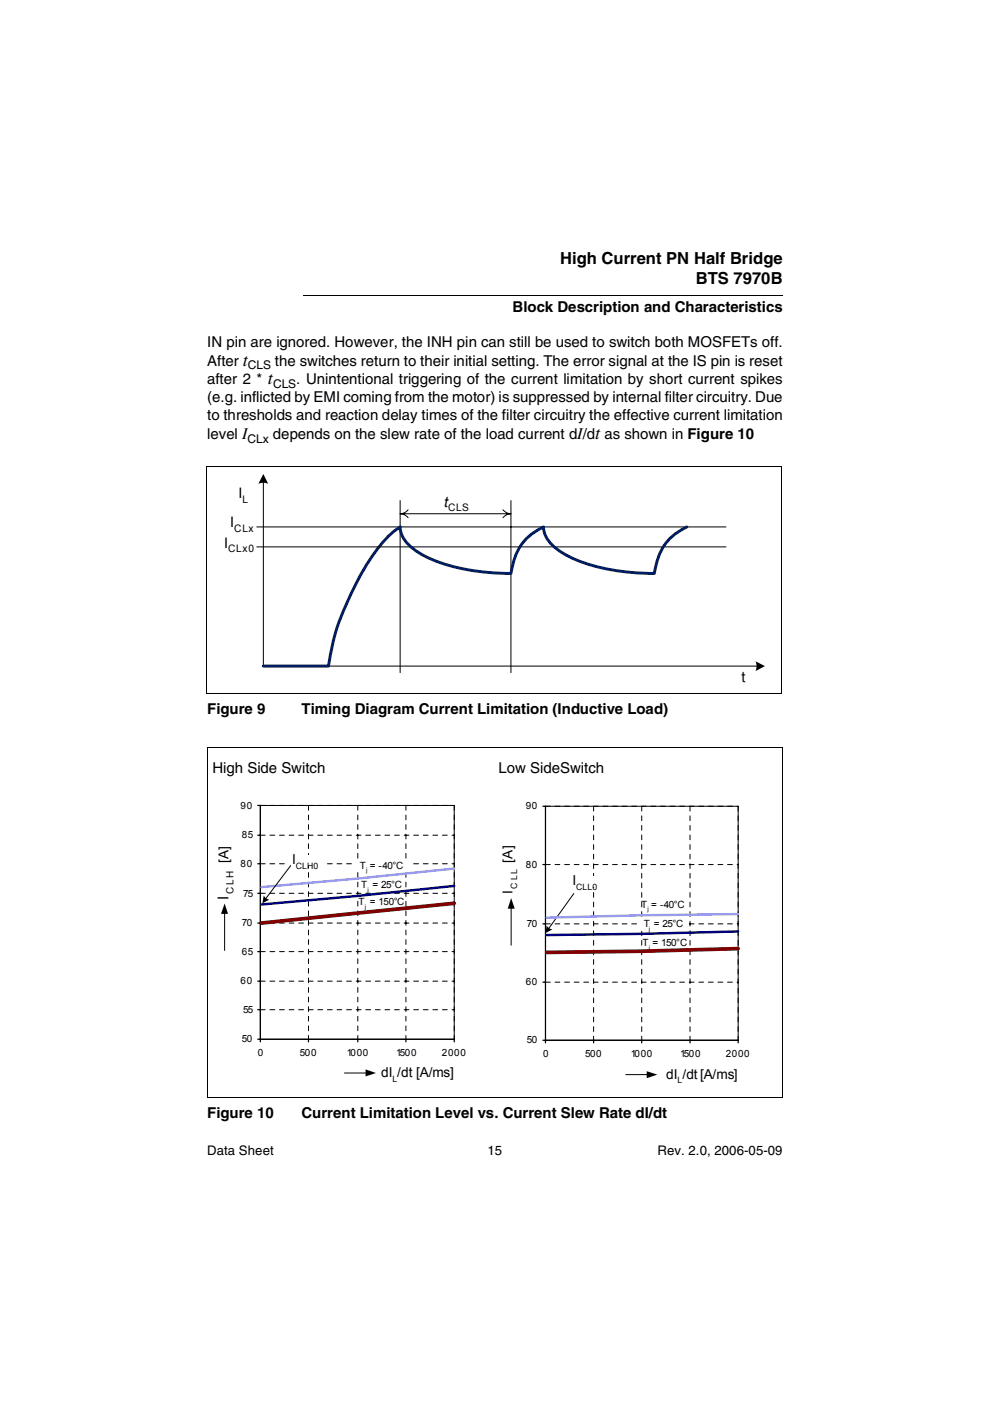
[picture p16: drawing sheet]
<svg xmlns="http://www.w3.org/2000/svg" width="210mm" height="297mm" viewBox="0 0 210 297" stroke-linecap="round" stroke-linejoin="round" font-family="sans-serif">
<defs><g id="words">
<g font-size="3.9">
<text x="51.5" y="77.5">t</text>
<text x="56.8" y="81.4">t</text>
<text x="126.2" y="93">t</text>
</g>
<g font-size="3.5">
<text x="118.7" y="55.9">High Current PN Half Bridge</text>
<text x="147.5" y="60.1">BTS 7970B</text>
</g>
<g font-size="3.2">
<text x="108.7" y="66.2">Block Description and Characteristics</text>
<text x="43.9" y="73.7">IN pin are ignored. However, the INH pin can still be used to switch both MOSFETs off.</text>
<text x="43.9" y="77.5">After</text>
<text x="58.3" y="77.5">the switches return to their initial setting. The error signal at the IS pin is reset</text>
<text x="43.9" y="81.4">after 2 *</text>
<text x="62.8" y="81.4">. Unintentional triggering of the current limitation by short current spikes</text>
<text x="43.9" y="85.3">(e.g. inflicted by EMI coming from the motor) is suppressed by internal filter circuitry. Due</text>
<text x="43.9" y="89.2">to thresholds and reaction delay times of the filter circuitry the effective current limitation</text>
<text x="43.9" y="93">level I</text>
<text x="57.9" y="93">depends on the slew rate of the load current dI/d as shown in Figure 10</text>
<text x="43.9" y="151.4">Figure 9</text>
<text x="63.9" y="151.4">Timing Diagram Current Limitation (Inductive Load)</text>
<text x="45" y="163.9">High Side Switch</text>
<text x="105.7" y="163.9">Low SideSwitch</text>
<text x="48.4" y="190.8" transform="rotate(-90 48.4 190.8)">I</text>
<text x="43.9" y="236.9">Figure 10</text>
<text x="63.9" y="236.9">Current Limitation Level vs. Current Slew Rate dI/dt</text>
</g>
<g font-size="3.1">
<text x="50.5" y="105.7">I</text>
<text x="94.1" y="107.4">t</text>
<text x="48.8" y="111.8">I</text>
<text x="47.5" y="116.2">I</text>
<text x="157.2" y="144.7">t</text>
</g>
<g font-size="2.9">
<text x="48.4" y="183" transform="rotate(-90 48.4 183)">[A]</text>
<text x="62" y="183.2">I</text>
<text x="108.6" y="182.9" transform="rotate(-90 108.6 182.9)">[A]</text>
<text x="108.6" y="189.4" transform="rotate(-90 108.6 189.4)">I</text>
<text x="121.4" y="187.6">I</text>
<text x="80.8" y="228.3">dI /dt [A/ms]</text>
<text x="141.3" y="228.8">dI /dt [A/ms]</text>
</g>
<g font-size="2.8">
<text x="43.9" y="244.9">Data Sheet</text>
<text x="103.4" y="244.9">15</text>
<text x="139.4" y="244.9">Rev. 2.0, 2006-05-09</text>
</g>
<g font-size="2.5">
<text x="52.5" y="78.3">CLS</text>
<text x="57.9" y="82.2">CLS</text>
<text x="52.5" y="93.9">CLx</text>
</g>
<g font-size="2.2">
<text x="51.4" y="106.6">L</text>
<text x="49.7" y="112.7">CLx</text>
<text x="95" y="108.3">CLS</text>
<text x="48.4" y="117.1">CLx0</text>
</g>
<g font-size="2.1">
<text x="51" y="171.5">90</text>
<text x="111.5" y="171.6">90</text>
<text x="51.3" y="177.8">85</text>
<text x="51" y="183.8">80</text>
<text x="76.3" y="184.3">T = -40°C</text>
<text x="111.5" y="183.9">80</text>
<text x="49.5" y="189.5" transform="rotate(-90 49.5 189.5)">CL H</text>
<text x="51.6" y="190.1">75</text>
<text x="76" y="191.9">T = 150°C</text>
<text x="76.6" y="188.2">T = 25°C</text>
<text x="51.3" y="196.4">70</text>
<text x="111.7" y="196.6">70</text>
<text x="136" y="192.6">T = -40°C</text>
<text x="136.5" y="196.6">T = 25°C</text>
<text x="51.3" y="202.4">65</text>
<text x="136.2" y="200.5">T = 150°C</text>
<text x="51" y="208.7">60</text>
<text x="111.5" y="208.9">60</text>
<text x="51.6" y="214.7">55</text>
<text x="51.3" y="221">50</text>
<text x="111.7" y="221.2">50</text>
<text x="54.7" y="223.9">0</text>
<text x="63.6" y="223.9">500</text>
<text x="73.5" y="223.9">1000</text>
<text x="84" y="223.9">1500</text>
<text x="93.7" y="223.9">2000</text>
<text x="115.1" y="224.1">0</text>
<text x="124" y="224.1">500</text>
<text x="133.7" y="224.1">1000</text>
<text x="144.2" y="224.1">1500</text>
<text x="153.9" y="224.1">2000</text>
</g>
<g font-size="1.8">
<text x="62.7" y="184.3">CLH0</text>
<text x="109.7" y="188.4" transform="rotate(-90 109.7 188.4)">C LL</text>
<text x="122.2" y="188.7">CLL0</text>
<text x="83.2" y="229.3">L</text>
<text x="143.7" y="229.5">L</text>
</g>
<g font-size="1.3">
<text x="77.6" y="184.8">j</text>
<text x="77.9" y="189">j</text>
<text x="77.3" y="192.7">j</text>
<text x="137.3" y="193.2">j</text>
<text x="137.5" y="197.4">j</text>
<text x="137.5" y="201.3">j</text>
</g>
</g></defs>
<path d="M64.3 62.5v.1z" fill="#000"/>
<path d="M64.3 62.5h101.7" fill="none" stroke="#000" stroke-width=".21"/>
<path d="M43.9 64h32.9v3.4h-32.9z" fill="#fff"/>
<path d="M54.4 111.7h99.5M54.4 116h99.5M55.8 102.1v39.1h104.9M84.8 106.1v36.5M84.8 108.9h23.5M86.5 108.1l-.9 .7-.8 .1 .8 .2 .9 .7M106.6 108.1l1 .7 .7 .1-.7 .2-1 .7M108.3 106.1v36.5M115.7 170.9h40.8v49.7h-40.8zM108.4 192.4v8M121.7 189.4l-5.4 7.5M132.7 227.8h4.6" fill="none" stroke="#000" stroke-width=".21"/>
<g fill="#000">
<path d="M108.4 190.4l.7 2.3h-1.4zM137.1 227.1l2.3 .7-2.3 .8z"/>
<path d="M55.8 100.5l1.1 2.1-.9-.2-1.2 .2z" fill-rule="evenodd"/>
<path d="M160.2 140.2l2 1-2 1.1 .2-1.3z" fill-rule="evenodd"/>
<path d="M115.9 196.2a1.63 1.63 0 0 0 1.2 .9l-1.4 .7z" fill-rule="evenodd"/>
</g>
<path d="M145.6 111.7a11.2 11.2 0 0 0-6.7 8.9l-.2 1a40.6 40.6 0 0 1-18.7-3.9 8.6 8.6 0 0 1-4.7-5l-.1-1a11.2 11.2 0 0 0-6.7 8.9l-.2 1a40.7 40.7 0 0 1-18.7-3.9 8.6 8.6 0 0 1-4.7-5l-.1-1a24.3 24.3 0 0 0-7.3 8.4 65.7 65.7 0 0 0-7 16.3l-.9 4.8h-13.8" fill="none" stroke="#001e64" stroke-width=".62"/>
<path d="M115.7 170.9h40.8M125.9 170.9v49.7M136.1 170.9v49.7M146.3 170.9v49.7M156.5 170.9v49.7M115.7 195.9h40.8M115.7 183.3h40.8M115.7 208.2h40.8" fill="none" stroke="#000" stroke-width=".21" stroke-dasharray="1 1 1 1 1 1 1 1"/>
<path d="M115.1 170.9h.6v50.2M115.1 195.9h.6M115.1 183.3h.6M115.1 208.2h.6M115.1 220.6h41.4v.5M125.9 220.6v.5M136.1 220.6v.5M146.3 220.6v.5" fill="none" stroke="#000" stroke-width=".26"/>
<path d="M156.5 193.8l-20.4 .3-20.2 .5" fill="none" stroke="#9a9aff" stroke-width=".52"/>
<path d="M156.5 197.5l-20.4 .5-20.2 .2" fill="none" stroke="#000080" stroke-width=".52"/>
<path d="M156.5 201.1l-20.4 .6-20.2 .2" fill="none" stroke="#800000" stroke-width=".79"/>
<g fill="#fff">
<path d="M135.7 194.9h10.1v2.3h-10.1z"/>
<path d="M120.2 185.8h7.5v2.2h-7.5z"/>
</g>
<path d="M55.2 170.8h41.1v49.5h-41.1zM47.6 193.5v8M73 227.5h4.7" fill="none" stroke="#000" stroke-width=".21"/>
<path d="M47.6 191.6l.7 2.2h-1.4zM77.5 226.7l2.2 .8-2.2 .7z" fill="#000"/>
<path d="M55.2 177.1h41.1M55.2 170.8h41.1M65.4 170.8v49.5M75.9 170.8v49.5M86.1 170.8v49.5M96.3 170.8v49.5M55.2 195.7h41.1M55.2 189.4h41.1M55.2 183.1h41.1M55.2 214.1h41.1M55.2 208h41.1M55.2 201.8h41.1" fill="none" stroke="#000" stroke-width=".21" stroke-dasharray="1 1 1 1 1 1 1 1"/>
<path d="M54.7 170.8h.5v50.1M54.7 177.1h.5M54.7 195.7h.5M54.7 189.4h.5M54.7 183.1h.5M54.7 214.1h.5M54.7 208h.5M54.7 201.8h.5M54.7 220.3h41.6v.6M65.4 220.3v.6M75.9 220.3v.6M86.1 220.3v.6" fill="none" stroke="#000" stroke-width=".26"/>
<path d="M96.3 184.1l-20.4 2.2-20.4 1.8" fill="none" stroke="#9a9aff" stroke-width=".52"/>
<path d="M96.3 187.8l-20.4 2.1-20.4 1.9" fill="none" stroke="#000080" stroke-width=".52"/>
<path d="M96.3 191.5l-40.8 4.2" fill="none" stroke="#800000" stroke-width=".79"/>
<path d="M60.9 181.2h7.5v2.3h-7.5z" fill="#fff"/>
<path d="M61.6 183.5l-5.3 7.1" fill="none" stroke="#000" stroke-width=".21"/>
<path d="M55.9 189.9a1.69 1.69 0 0 0 1.2 .9l-1.5 .7z" fill-rule="evenodd" fill="#000"/>
<path d="M75.1 182.4h11.9v2.3h-11.9z" fill="#fff"/>
<path d="M43.8 98.9h122M43.8 98.8v48.3M165.7 98.9v48.3M43.7 147.1h122M44 158.5v74.1M44 158.5h121.9M165.9 158.5v74.2M43.9 232.6h122" fill="none" stroke="#000" stroke-width=".21"/>
<use href="#words"/>
</svg>
